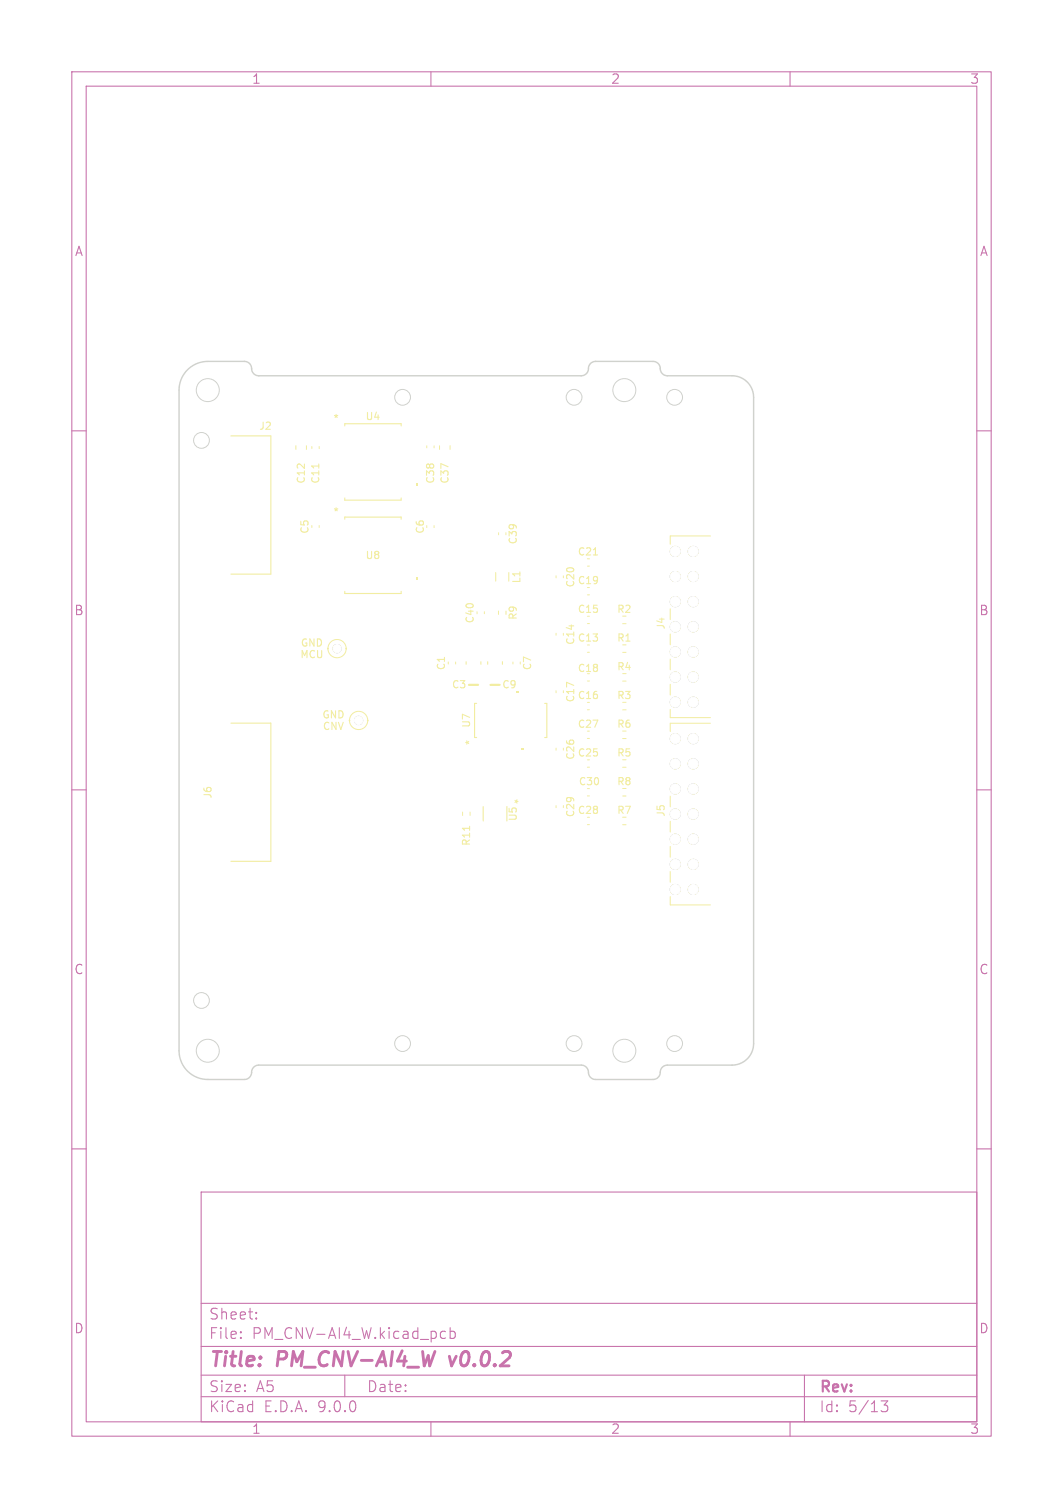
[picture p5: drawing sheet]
<svg xmlns="http://www.w3.org/2000/svg" width="148mm" height="210mm" viewBox="0 0 148 210" stroke-linecap="round" stroke-linejoin="round" font-family="sans-serif">
<defs><g id="words">
<g font-size="2.8" fill="#c872ab">
<text x="29" y="190.9">Title:</text>
<text x="38.7" y="190.9">PM_CNV-AI4_W</text>
<text x="63.5" y="190.9">v0.0.2</text>
</g>
<g font-size="2.1" fill="#c872ab">
<text x="29" y="184">Sheet:</text>
<text x="29" y="186.7">File:</text>
<text x="35.1" y="186.7">PM_CNV-AI4_W.kicad_pcb</text>
<text x="29" y="196.9">KiCad</text>
<text x="29" y="194.1">Size:</text>
<text x="35.7" y="194.1">A5</text>
<text x="36.7" y="196.9">E.D.A.</text>
<text x="44.3" y="196.9">9.0.0</text>
<text x="51" y="194.1">Date:</text>
<text x="114" y="194.3">Rev:</text>
<text x="114" y="196.9">Id:</text>
<text x="118.1" y="196.9">5/13</text>
</g>
<g font-size="1.8" fill="#c872ab">
<text x="35" y="11.9">1</text>
<text x="85" y="11.9">2</text>
<text x="135" y="11.9">3</text>
<text x="10.3" y="35.9">A</text>
<text x="136.4" y="35.9">A</text>
<text x="10.3" y="85.9">B</text>
<text x="136.3" y="85.9">B</text>
<text x="10.3" y="135.9">C</text>
<text x="136.3" y="135.9">C</text>
<text x="10.3" y="185.9">D</text>
<text x="136.3" y="185.9">D</text>
<text x="35" y="199.9">1</text>
<text x="85" y="199.9">2</text>
<text x="135" y="199.9">3</text>
</g>
<g font-size="1.4" fill="#f2eda1">
<text x="46.3" y="59">*</text>
<text x="50.8" y="58.7">U4</text>
<text x="36" y="60.1">J2</text>
<text x="42.7" y="67.5" transform="rotate(-90 42.7 67.5)">C12</text>
<text x="44.7" y="67.5" transform="rotate(-90 44.7 67.5)">C11</text>
<text x="46.3" y="72">*</text>
<text x="60.7" y="67.5" transform="rotate(-90 60.7 67.5)">C38</text>
<text x="62.7" y="67.5" transform="rotate(-90 62.7 67.5)">C37</text>
<text x="43.2" y="74.4" transform="rotate(-90 43.2 74.4)">C5</text>
<text x="59.2" y="74.4" transform="rotate(-90 59.2 74.4)">C6</text>
<text x="72.2" y="75.9" transform="rotate(-90 72.2 75.9)">C39</text>
<text x="80.4" y="77.6">C21</text>
<text x="50.8" y="78.1">U8</text>
<text x="72.7" y="81.3" transform="rotate(-90 72.7 81.3)">L1</text>
<text x="80.2" y="81.9" transform="rotate(-90 80.2 81.9)">C20</text>
<text x="80.4" y="81.6">C19</text>
<text x="66.2" y="86.9" transform="rotate(-90 66.2 86.9)">C40</text>
<text x="72.2" y="86.4" transform="rotate(-90 72.2 86.4)">R9</text>
<text x="80.2" y="89.9" transform="rotate(-90 80.2 89.9)">C14</text>
<text x="80.4" y="85.6">C15</text>
<text x="80.4" y="89.6">C13</text>
<text x="85.8" y="89.6">R1</text>
<text x="85.8" y="85.6">R2</text>
<text x="92.7" y="87.7" transform="rotate(-90 92.7 87.7)">J4</text>
<text x="41.7" y="91.9">MCU</text>
<text x="41.8" y="90.3">GND</text>
<text x="62.2" y="93.4" transform="rotate(-90 62.2 93.4)">C1</text>
<text x="74.2" y="93.4" transform="rotate(-90 74.2 93.4)">C7</text>
<text x="80.4" y="93.8">C18</text>
<text x="85.8" y="93.6">R4</text>
<text x="44.8" y="100.3">GND</text>
<text x="44.9" y="101.9">CNV</text>
<text x="62.8" y="96.1">C3</text>
<text x="65.7" y="101.5" transform="rotate(-90 65.7 101.5)">U7</text>
<text x="69.8" y="96.1">C9</text>
<text x="80.2" y="97.9" transform="rotate(-90 80.2 97.9)">C17</text>
<text x="80.4" y="97.6">C16</text>
<text x="80.4" y="101.6">C27</text>
<text x="85.8" y="101.6">R6</text>
<text x="85.8" y="97.6">R3</text>
<text x="66.1" y="103.9" transform="rotate(-90 66.1 103.9)">*</text>
<text x="80.2" y="105.9" transform="rotate(-90 80.2 105.9)">C26</text>
<text x="80.4" y="105.6">C25</text>
<text x="85.8" y="105.6">R5</text>
<text x="29.7" y="111.3" transform="rotate(-90 29.7 111.3)">J6</text>
<text x="70.9" y="111.1" transform="rotate(90 70.9 111.1)">*</text>
<text x="80.2" y="113.9" transform="rotate(-90 80.2 113.9)">C29</text>
<text x="80.4" y="113.6">C28</text>
<text x="80.5" y="109.6">C30</text>
<text x="85.8" y="109.6">R8</text>
<text x="85.8" y="113.6">R7</text>
<text x="92.7" y="113.8" transform="rotate(-90 92.7 113.8)">J5</text>
<text x="65.7" y="117.9" transform="rotate(-90 65.7 117.9)">R11</text>
<text x="72.2" y="114.5" transform="rotate(-90 72.2 114.5)">U5</text>
</g>
</g></defs>
<g fill="none" stroke="#c872ab" stroke-width=".15">
<path d="M10 10h128v190h-128zM12 12h124v186h-124zM60 10v2M110 10v2M10 60h2M136 60h2M10 110h2M136 110h2M10 160h2M28 166h108v32h-108zM136 160h2M28 194.5h108"/>
<path d="M28 191.5h108M28 187.5h108M28 181.5h108M33.5 186.3h.1l-.1 .1M33.5 186.3v.1M33.5 185.5v.1M33.5 185.5h.1l-.1 .1M35.7 183.6v.1M35.7 183.6h-.1l.1 .1M35.7 182.8v.1M35.7 182.8h-.1l.1 .1M48 191.5v3"/>
<path d="M60 198v2M61.4 186.3l.2 .1 .4-.1M62 185.5l-.4-.1-.2 .1M62.7 185.5l.4-.1 .3 .3v.4l-.2 .2-.1 .1-.4-.1M62.7 184.9v1.5M110 198v2M112 191.5v6.5M122.7 195.1h.9l-.5 .6a.41 .41 0 0 1 .5 .3v.3l-.1 .2-.2 .1-.6-.1"/>
</g>
<path d="M62.6 188.9l.3 1.3" fill="none" stroke="#c872ab" stroke-width=".4"/>
<path d="M44.4 64.6v.6M48 72.3v-.3h7.9v.3M82.6 77.3h.6M48 82.3v.4h7.9v-.4M64.9 92.2v.3M67 92.2v.3M32.1 100.7h5.6v19.3h-5.6M65.4 115.1v.5" fill="none" stroke="#f2eda1" stroke-width=".15"/>
<g fill="none" stroke="#f2eda1" stroke-width=".14">
<path d="M41.2 62.1v.5M42.7 62.1v.5M43.4 62.2v.3M44.4 62.2v.3M59.4 62.1v.3M60.4 62.1v.3M69 79.7v1.2M70.8 79.7v1.2M81.8 78.8h.3M98.9 74.6h-5.6v1.2M63.4 92.2v.3M67.4 85.2v.3"/>
<path d="M69.4 85.1v.5M70.5 85.1v.5M77.4 88.2v.3M77.4 96.2v.3M78.4 88.2v.3M78.4 96.2v.3M81.8 86.8h.3M81.8 90.8h.3M81.8 82.8h.3M81.8 98.8h.3M86.7 94.9h.5M86.7 90.9h.5"/>
<path d="M93.3 84.8v1.5M93.3 88.3v1.5M93.3 91.8v1.5M93.3 95.3v1.5M93.3 98.8v1.1h5.6M64.4 113.1v.5M65.5 113.1v.5M77.4 112.2v.3M78.4 112.2v.3M81.8 106.8h.3M81.8 102.8h.3M86.7 110.9h.5"/>
<path d="M93.3 110.9v1.5M93.3 114.4v1.5M93.3 117.9v1.5M98.9 100.7h-5.6v1.2M93.3 121.4v1.5M93.3 124.9v1.1h5.6"/>
<circle cx="46.9" cy="90.3" r="1.27"/>
<circle cx="49.9" cy="100.3" r="1.27"/>
</g>
<g fill="#f2eda1" stroke="#f2eda1" stroke-width=".14">
<circle cx="48.7" cy="100.3" r=".05"/>
<circle cx="51.2" cy="100.3" r=".05"/>
<circle cx="45.7" cy="90.3" r=".05"/>
<circle cx="48.2" cy="90.3" r=".05"/>
</g>
<path d="M65.3 95.4h1.3" fill="none" stroke="#f2eda1" stroke-width=".3"/>
<path d="M58 80.3h.2v.4h-.2z" fill="#f2eda1"/>
<path d="M61.2 62.1v.5M62.7 62.1v.5M69.4 74.2v.3M70.4 74.2v.3M77.4 104.2v.3M78.4 104.2v.3M81.8 114.8h.3" fill="none" stroke="#f2eda1" stroke-width=".14"/>
<path d="M66.4 98h-.3v4.7h.3M75.8 98h.3v4.7h-.3M67.3 112.3v2M70.6 112.3v2" fill="none" stroke="#f2eda1" stroke-width=".15"/>
<g fill="#f2eda1">
<path d="M71.9 96.3h.4v.2h-.4z"/>
<path d="M72.5 104.1h.4v.3h-.4z"/>
</g>
<path d="M60.4 73.2v.3M71.4 92.2v.3M72.4 92.2v.3M77.4 80.2v.3M78.4 80.2v.3M81.8 94.8h.3M86.7 86.9h.5M81.8 110.8h.3M86.7 102.9h.5M86.7 106.9h.5" fill="none" stroke="#f2eda1" stroke-width=".14"/>
<path d="M48 59.3v-.3h7.9v.3M32.1 60.7h5.6v19.3h-5.6M48 69.3v.4h7.9v-.4M67.9 92.2v.3M70 92.2v.3" fill="none" stroke="#f2eda1" stroke-width=".15"/>
<path d="M68.3 95.4h1.3" fill="none" stroke="#f2eda1" stroke-width=".3"/>
<path d="M58 67.3h.2v.4h-.2z" fill="#f2eda1"/>
<path d="M44.4 73.2v.3M86.7 98.9h.5M86.7 114.9h.5" fill="none" stroke="#f2eda1" stroke-width=".14"/>
<g fill="#f2eda1" stroke="#f2eda1" stroke-width=".14">
<circle cx="94" cy="97.8" r=".7"/>
<circle cx="94" cy="94.3" r=".7"/>
<circle cx="94" cy="90.8" r=".7"/>
<circle cx="94" cy="87.3" r=".7"/>
<circle cx="94" cy="83.8" r=".7"/>
<circle cx="94" cy="80.3" r=".7"/>
<circle cx="94" cy="76.8" r=".7"/>
<circle cx="96.5" cy="97.8" r=".7"/>
<circle cx="96.5" cy="94.3" r=".7"/>
<circle cx="96.5" cy="90.8" r=".7"/>
<circle cx="96.5" cy="87.3" r=".7"/>
<circle cx="96.5" cy="83.8" r=".7"/>
<circle cx="96.5" cy="80.3" r=".7"/>
<circle cx="96.5" cy="76.8" r=".7"/>
<circle cx="49.9" cy="100.3" r=".58"/>
<circle cx="46.9" cy="90.3" r=".58"/>
<circle cx="94" cy="123.9" r=".7"/>
<circle cx="94" cy="120.4" r=".7"/>
<circle cx="94" cy="116.9" r=".7"/>
<circle cx="94" cy="113.4" r=".7"/>
<circle cx="94" cy="109.9" r=".7"/>
<circle cx="94" cy="106.4" r=".7"/>
<circle cx="94" cy="102.9" r=".7"/>
<circle cx="96.5" cy="123.9" r=".7"/>
<circle cx="96.5" cy="120.4" r=".7"/>
<circle cx="96.5" cy="116.9" r=".7"/>
<circle cx="96.5" cy="113.4" r=".7"/>
<circle cx="96.5" cy="109.9" r=".7"/>
<circle cx="96.5" cy="106.4" r=".7"/>
<circle cx="96.5" cy="102.9" r=".7"/>
</g>
<path d="M26.1 51.5a4 4 0 0 1 2.8-1.2h5.1a1.09 1.09 0 0 1 1.1 1.3l.4 .5 .5 .2h44.9a1.09 1.09 0 0 0 1.1-1.2l.3-.5 .5-.3h8.1a1.09 1.09 0 0 1 1.1 1.3l.3 .5 .5 .2h9.1a3 3 0 0 1 3 3v90a3 3 0 0 1-3 3h-9a1.09 1.09 0 0 0-1 1.3l-.3 .5-.6 .2h-8.1a1.09 1.09 0 0 1-1-1.2l-.3-.5-.7-.3h-44.9a1.09 1.09 0 0 0-1 1.3l-.3 .5-.6 .2h-5.2a4 4 0 0 1-4-4v-92a4 4 0 0 1 1.2-2.8z" fill="none" stroke="#d0d2cd" stroke-width=".2"/>
<g fill="none" stroke="#d0d2cd" stroke-width=".14">
<circle cx="28.9" cy="54.3" r="1.6"/>
<circle cx="56.1" cy="55.3" r="1.1"/>
<circle cx="79.9" cy="55.3" r="1.1"/>
<circle cx="86.9" cy="54.3" r="1.6"/>
<circle cx="93.9" cy="55.3" r="1.1"/>
<circle cx="28.1" cy="61.3" r="1.1"/>
<circle cx="28.1" cy="139.3" r="1.1"/>
<circle cx="28.9" cy="146.3" r="1.6"/>
<circle cx="56.1" cy="145.3" r="1.1"/>
<circle cx="79.9" cy="145.3" r="1.1"/>
<circle cx="86.9" cy="146.3" r="1.6"/>
<circle cx="93.9" cy="145.3" r="1.1"/>
</g>
<g fill="#d0d2cd" stroke="#d0d2cd" stroke-width=".14">
<circle cx="94" cy="97.8" r=".7"/>
<circle cx="94" cy="94.3" r=".7"/>
<circle cx="94" cy="90.8" r=".7"/>
<circle cx="94" cy="87.3" r=".7"/>
<circle cx="94" cy="83.8" r=".7"/>
<circle cx="94" cy="80.3" r=".7"/>
<circle cx="94" cy="76.8" r=".7"/>
<circle cx="96.5" cy="97.8" r=".7"/>
<circle cx="96.5" cy="94.3" r=".7"/>
<circle cx="96.5" cy="90.8" r=".7"/>
<circle cx="96.5" cy="87.3" r=".7"/>
<circle cx="96.5" cy="83.8" r=".7"/>
<circle cx="96.5" cy="80.3" r=".7"/>
<circle cx="96.5" cy="76.8" r=".7"/>
<circle cx="49.9" cy="100.3" r=".58"/>
<circle cx="46.9" cy="90.3" r=".58"/>
<circle cx="94" cy="123.9" r=".7"/>
<circle cx="94" cy="120.4" r=".7"/>
<circle cx="94" cy="116.9" r=".7"/>
<circle cx="94" cy="113.4" r=".7"/>
<circle cx="94" cy="109.9" r=".7"/>
<circle cx="94" cy="106.4" r=".7"/>
<circle cx="94" cy="102.9" r=".7"/>
<circle cx="96.5" cy="123.9" r=".7"/>
<circle cx="96.5" cy="120.4" r=".7"/>
<circle cx="96.5" cy="116.9" r=".7"/>
<circle cx="96.5" cy="113.4" r=".7"/>
<circle cx="96.5" cy="109.9" r=".7"/>
<circle cx="96.5" cy="106.4" r=".7"/>
<circle cx="96.5" cy="102.9" r=".7"/>
</g>
<g fill="#fff" stroke="#fff" stroke-width=".14">
<circle cx="94" cy="97.8" r=".7"/>
<circle cx="94" cy="94.3" r=".7"/>
<circle cx="94" cy="90.8" r=".7"/>
<circle cx="94" cy="87.3" r=".7"/>
<circle cx="94" cy="83.8" r=".7"/>
<circle cx="94" cy="80.3" r=".7"/>
<circle cx="94" cy="76.8" r=".7"/>
<circle cx="96.5" cy="97.8" r=".7"/>
<circle cx="96.5" cy="94.3" r=".7"/>
<circle cx="96.5" cy="90.8" r=".7"/>
<circle cx="96.5" cy="87.3" r=".7"/>
<circle cx="96.5" cy="83.8" r=".7"/>
<circle cx="96.5" cy="80.3" r=".7"/>
<circle cx="96.5" cy="76.8" r=".7"/>
<circle cx="49.9" cy="100.3" r=".58"/>
<circle cx="46.9" cy="90.3" r=".58"/>
<circle cx="94" cy="123.9" r=".7"/>
<circle cx="94" cy="120.4" r=".7"/>
<circle cx="94" cy="116.9" r=".7"/>
<circle cx="94" cy="113.4" r=".7"/>
<circle cx="94" cy="109.9" r=".7"/>
<circle cx="94" cy="106.4" r=".7"/>
<circle cx="94" cy="102.9" r=".7"/>
<circle cx="96.5" cy="123.9" r=".7"/>
<circle cx="96.5" cy="120.4" r=".7"/>
<circle cx="96.5" cy="116.9" r=".7"/>
<circle cx="96.5" cy="113.4" r=".7"/>
<circle cx="96.5" cy="109.9" r=".7"/>
<circle cx="96.5" cy="106.4" r=".7"/>
<circle cx="96.5" cy="102.9" r=".7"/>
</g>
<use href="#words"/>
</svg>
